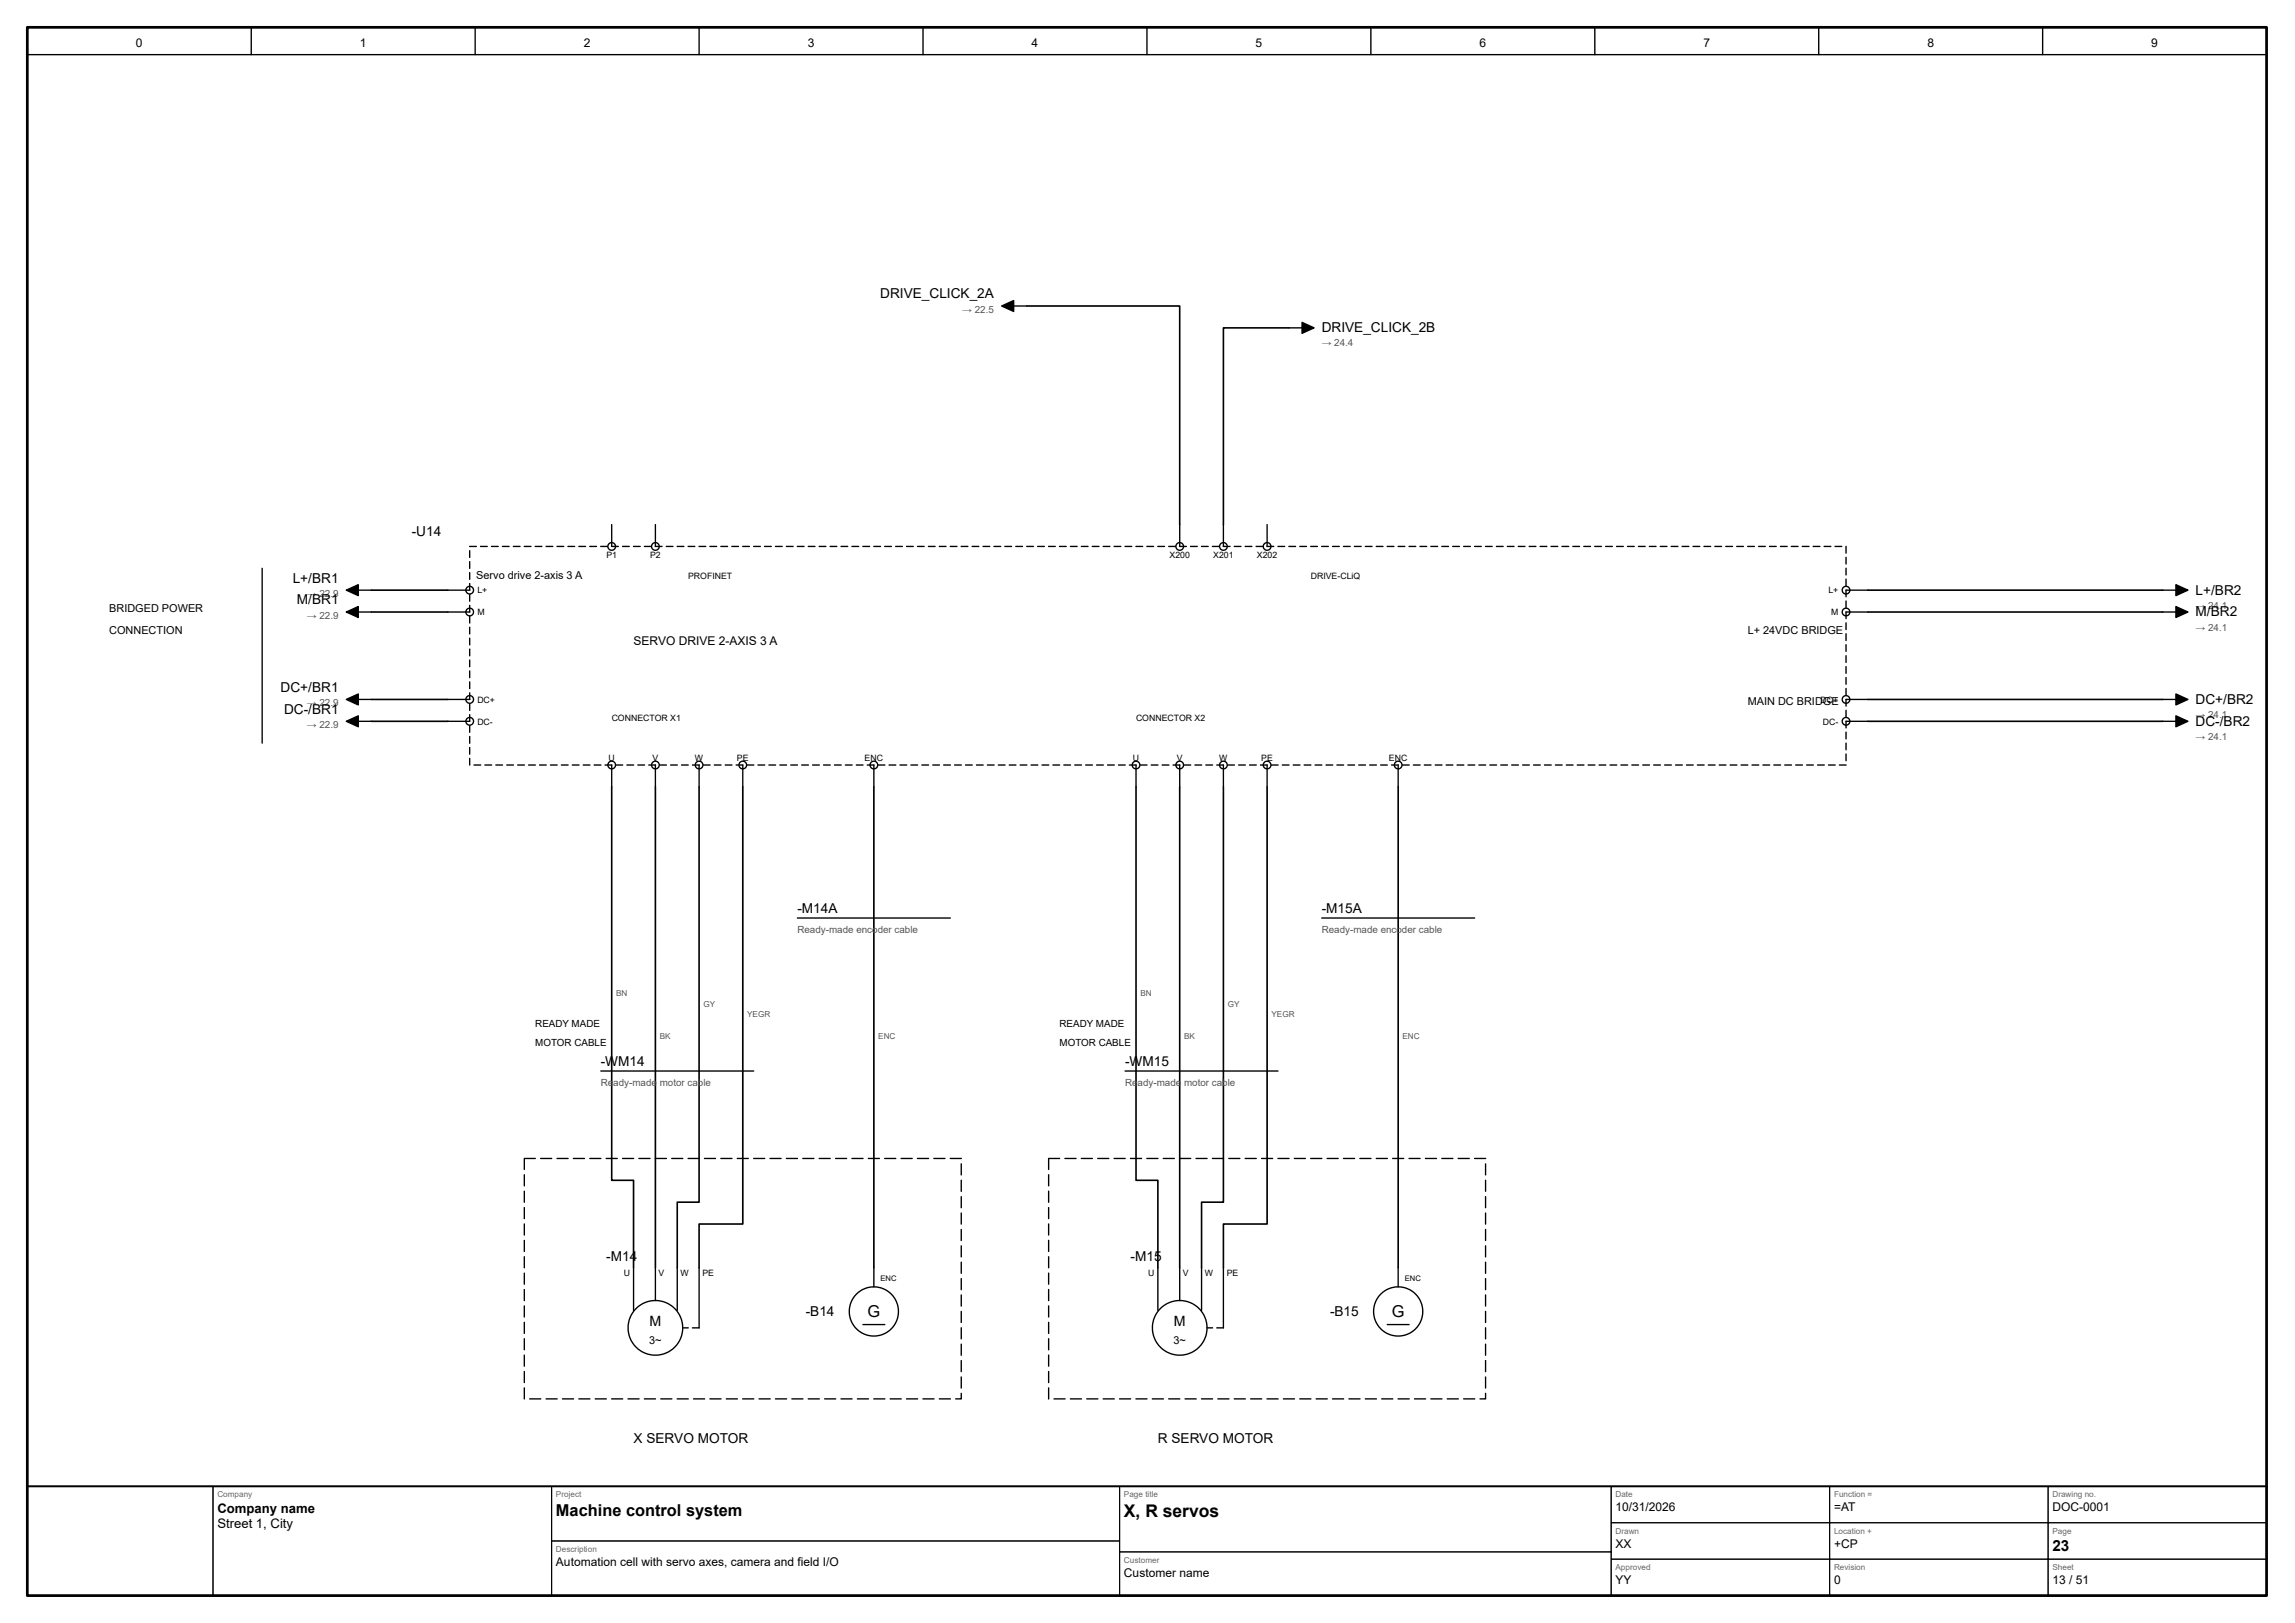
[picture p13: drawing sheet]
<svg xmlns="http://www.w3.org/2000/svg" width="420mm" height="297mm" viewBox="0 0 420 297" stroke-linecap="round" stroke-linejoin="round" font-family="sans-serif">
<defs><g id="words">
<text font-size="3.2" x="205.8" y="277.6">X, R servos</text>
<g font-size="3">
<text x="158.8" y="241">G</text>
<text x="254.8" y="241">G</text>
<text x="101.8" y="277.4">Machine control system</text>
</g>
<text font-size="2.8" x="375.8" y="283.9">23</text>
<g font-size="2.6">
<text x="118.9" y="242.6">M</text>
<text x="214.9" y="242.6">M</text>
</g>
<g font-size="2.5">
<text x="161.2" y="54.6">DRIVE_CLICK_2A</text>
<text x="242" y="60.8">DRIVE_CLICK_2B</text>
<text x="75.4" y="98">-U14</text>
<text x="53.6" y="106.6">L+/BR1</text>
<text x="54.4" y="110.6">M/BR1</text>
<text x="402" y="108.8">L+/BR2</text>
<text x="402" y="112.8">M/BR2</text>
<text x="51.4" y="126.6">DC+/BR1</text>
<text x="52" y="130.6">DC-/BR1</text>
<text x="402" y="128.8">DC+/BR2</text>
<text x="402" y="132.8">DC-/BR2</text>
<text x="146" y="167">-M14A</text>
<text x="242" y="167">-M15A</text>
<text x="110" y="195">-WM14</text>
<text x="206" y="195">-WM15</text>
<text x="111" y="230.8">-M14</text>
<text x="207" y="230.8">-M15</text>
<text x="147.5" y="240.8">-B14</text>
<text x="243.5" y="240.8">-B15</text>
<text x="116" y="264">X SERVO MOTOR</text>
<text x="212" y="264">R SERVO MOTOR</text>
</g>
<g font-size="2.4">
<text x="39.8" y="276.8">Company name</text>
<text x="39.8" y="279.6">Street 1, City</text>
</g>
<g font-size="2.2">
<text x="24.9" y="8.6">0</text>
<text x="65.9" y="8.6">1</text>
<text x="106.9" y="8.6">2</text>
<text x="147.9" y="8.6">3</text>
<text x="188.9" y="8.6">4</text>
<text x="229.9" y="8.6">5</text>
<text x="270.9" y="8.6">6</text>
<text x="311.9" y="8.6">7</text>
<text x="352.9" y="8.6">8</text>
<text x="393.9" y="8.6">9</text>
<text x="116" y="118">SERVO DRIVE 2-AXIS 3 A</text>
<text x="295.8" y="276.6">10/31/2026</text>
<text x="335.8" y="276.6">=AT</text>
<text x="375.8" y="276.6">DOC-0001</text>
<text x="101.8" y="286.6">Automation cell with servo axes, camera and field I/O</text>
<text x="295.8" y="283.3">XX</text>
<text x="335.8" y="283.3">+CP</text>
<text x="205.8" y="288.6">Customer name</text>
<text x="295.8" y="289.9">YY</text>
<text x="335.8" y="289.9">0</text>
<text x="375.8" y="289.9">13 / 51</text>
</g>
<g font-size="2">
<text x="87.2" y="106">Servo drive 2-axis 3 A</text>
<text x="20" y="112">BRIDGED POWER</text>
<text x="20" y="116">CONNECTION</text>
<text x="320" y="116">L+ 24VDC BRIDGE</text>
<text x="320" y="129">MAIN DC BRIDGE</text>
<text x="118.9" y="246">3~</text>
<text x="214.9" y="246">3~</text>
</g>
<g font-size="1.8" fill="#555">
<text x="176.2" y="57.2">→ 22.5</text>
<text x="242" y="63.4">→ 24.4</text>
<text x="56.2" y="109.2">→ 22.9</text>
<text x="56.2" y="113.2">→ 22.9</text>
<text x="402" y="111.4">→ 24.1</text>
<text x="402" y="115.4">→ 24.1</text>
<text x="56.2" y="129.2">→ 22.9</text>
<text x="402" y="131.4">→ 24.1</text>
<text x="56.2" y="133.2">→ 22.9</text>
<text x="402" y="135.4">→ 24.1</text>
<text x="146" y="170.8">Ready-made encoder cable</text>
<text x="242" y="170.8">Ready-made encoder cable</text>
<text x="110" y="198.8">Re</text>
<text x="112.3" y="198.8">ady-made</text>
<text x="120.8" y="198.8">motor cable</text>
<text x="206" y="198.8">Re</text>
<text x="208.3" y="198.8">ady-made</text>
<text x="216.8" y="198.8">motor cable</text>
</g>
<g font-size="1.8">
<text x="98" y="188">READY MADE</text>
<text x="98" y="191.5">MOTOR CABLE</text>
<text x="194" y="188">READY MADE</text>
<text x="194" y="191.5">MOTOR CABLE</text>
</g>
<g font-size="1.6">
<text x="111" y="102.2">P1</text>
<text x="119" y="102.2">P2</text>
<text x="126" y="106">PROFINET</text>
<text x="214.1" y="102.2">X200</text>
<text x="222.1" y="102.2">X201</text>
<text x="230.1" y="102.2">X202</text>
<text x="240" y="106">DRIVE-CLiQ</text>
<text x="87.4" y="108.6">L+</text>
<text x="87.4" y="112.6">M</text>
<text x="334.8" y="108.6">L+</text>
<text x="335.3" y="112.6">M</text>
<text x="87.4" y="128.6">DC+</text>
<text x="112" y="132">CONNECTOR X1</text>
<text x="208" y="132">CONNECTOR X2</text>
<text x="333.4" y="128.6">DC+</text>
<text x="87.4" y="132.6">DC-</text>
<text x="333.8" y="132.6">DC-</text>
<text x="111.4" y="139.2">U</text>
<text x="119.5" y="139.2">V</text>
<text x="127.2" y="139.2">W</text>
<text x="134.9" y="139.2">PE</text>
<text x="158.3" y="139.2">ENC</text>
<text x="207.4" y="139.2">U</text>
<text x="215.5" y="139.2">V</text>
<text x="223.2" y="139.2">W</text>
<text x="230.9" y="139.2">PE</text>
<text x="254.3" y="139.2">ENC</text>
<text x="114.2" y="233.6">U</text>
<text x="120.6" y="233.6">V</text>
<text x="124.6" y="233.6">W</text>
<text x="128.6" y="233.6">PE</text>
<text x="210.2" y="233.6">U</text>
<text x="216.6" y="233.6">V</text>
<text x="220.6" y="233.6">W</text>
<text x="224.6" y="233.6">PE</text>
</g>
<g font-size="1.5" fill="#555">
<text x="112.8" y="182.2">BN</text>
<text x="128.8" y="184.2">GY</text>
<text x="208.8" y="182.2">BN</text>
<text x="224.8" y="184.2">GY</text>
<text x="120.8" y="190.2">BK</text>
<text x="136.8" y="186.2">YEGR</text>
<text x="160.8" y="190.2">ENC</text>
<text x="216.8" y="190.2">BK</text>
<text x="232.8" y="186.2">YEGR</text>
<text x="256.8" y="190.2">ENC</text>
</g>
<g font-size="1.5" fill="#666">
<text x="39.8" y="274">Company</text>
<text x="101.8" y="274">Project</text>
<text x="205.8" y="274">Page title</text>
<text x="295.8" y="274">Date</text>
<text x="335.8" y="274">Function =</text>
<text x="375.8" y="274">Drawing no.</text>
<text x="295.8" y="280.7">Drawn</text>
<text x="335.8" y="280.7">Location +</text>
<text x="375.8" y="280.7">Page</text>
<text x="101.8" y="284">Description</text>
<text x="205.8" y="286">Customer</text>
<text x="295.8" y="287.3">Approved</text>
<text x="335.8" y="287.3">Revision</text>
<text x="375.8" y="287.3">Sheet</text>
</g>
<g font-size="1.4">
<text x="161.2" y="234.4">ENC</text>
<text x="257.2" y="234.4">ENC</text>
</g>
</g></defs>
<path d="M5 5h410v287h-410z" fill="none" stroke="#000" stroke-width=".5"/>
<g fill="none" stroke="#000" stroke-width=".25">
<path d="M5 10h410M46 5v5M87 5v5M128 5v5M169 5v5M210 5v5M251 5v5M292 5v5M333 5v5M374 5v5M183.4 56l2.2-1v2zM185.4 56h2.6"/>
<path d="M238.4 59l2.2 1-2.2 1zM236 60h2.6M112 96v4M120 96v4M216 96v4M224 96v4M232 96v4M48 104v32M63.4 108l2.2-1v2zM63.4 112l2.2-1v2zM65.4 108h2.6M65.4 112h2.6"/>
<path d="M82 108h4M82 112h4M338 108h4M338 112h4M396 108h2.6M396 112h2.6M398.4 107l2.2 1-2.2 1zM398.4 111l2.2 1-2.2 1zM63.4 128l2.2-1v2zM63.4 132l2.2-1v2zM65.4 128h2.6M65.4 132h2.6"/>
<path d="M82 128h4M82 132h4M112 140v4M120 140v4M128 140v4M136 140v4M160 140v4M208 140v4M216 140v4M224 140v4M232 140v4M256 140v4"/>
<path d="M338 128h4M338 132h4M396 128h2.6M396 132h2.6M398.4 127l2.2 1-2.2 1zM398.4 131l2.2 1-2.2 1zM146 168h28M242 168h28M110 196h28M206 196h28M116 232v7.8M120 232v6"/>
<path d="M124 232v7.8M128 232v11M160 232v3.5M212 232v7.8M216 232v6M220 232v7.8M224 232v11M256 232v3.5M158 242.4h4M254 242.4h4"/>
<circle cx="112" cy="100" r=".7"/>
<circle cx="120" cy="100" r=".7"/>
<circle cx="216" cy="100" r=".7"/>
<circle cx="224" cy="100" r=".7"/>
<circle cx="232" cy="100" r=".7"/>
<circle cx="86" cy="108" r=".7"/>
<circle cx="86" cy="112" r=".7"/>
<circle cx="338" cy="108" r=".7"/>
<circle cx="338" cy="112" r=".7"/>
<circle cx="86" cy="132" r=".7"/>
<circle cx="86" cy="128" r=".7"/>
<circle cx="112" cy="140" r=".7"/>
<circle cx="120" cy="140" r=".7"/>
<circle cx="128" cy="140" r=".7"/>
<circle cx="136" cy="140" r=".7"/>
<circle cx="160" cy="140" r=".7"/>
<circle cx="208" cy="140" r=".7"/>
<circle cx="216" cy="140" r=".7"/>
<circle cx="224" cy="140" r=".7"/>
<circle cx="232" cy="140" r=".7"/>
<circle cx="256" cy="140" r=".7"/>
<circle cx="338" cy="132" r=".7"/>
<circle cx="338" cy="128" r=".7"/>
<circle cx="160" cy="240" r="4.5"/>
<circle cx="256" cy="240" r="4.5"/>
<circle cx="120" cy="243" r="5"/>
<circle cx="216" cy="243" r="5"/>
</g>
<path d="M5 272h410" fill="none" stroke="#000" stroke-width=".35"/>
<g fill="none" stroke="#000" stroke-width=".18">
<path d="M5 272h34v20h-34zM39 272h62v20h-62zM101 272h104v10h-104zM205 272h90v12h-90zM295 272h40v6.7h-40zM295 278.7h40v6.6h-40zM335 272h40v6.7h-40zM335 278.7h40v6.6h-40zM375 272h40v6.7h-40zM375 278.7h40v6.6h-40zM101 282h104v10h-104zM205 284h90v8h-90z"/>
<path d="M295 285.3h40v6.7h-40zM335 285.3h40v6.7h-40zM375 285.3h40v6.7h-40z"/>
</g>
<g fill="#000">
<path d="M183.4 56l2.2-1v2zM238.4 59l2.2 1-2.2 1zM63.4 108l2.2-1v2zM63.4 112l2.2-1v2zM398.4 107l2.2 1-2.2 1zM398.4 111l2.2 1-2.2 1zM63.4 128l2.2-1v2zM63.4 132l2.2-1v2zM398.4 127l2.2 1-2.2 1zM398.4 131l2.2 1-2.2 1z"/>
<path d="M87.9 99.9h1.3l.1 .1-.1 .1h-1.2zM89.9 99.9h1.3l.1 .1-.1 .1h-1.2zM91.9 99.9h1.3l.1 .1-.1 .1h-1.2zM93.9 99.9h1.3l.1 .1-.1 .1h-1.2zM95.9 99.9h1.3l.1 .1-.1 .1h-1.2zM97.9 99.9h1.3l.1 .1-.1 .1h-1.2zM99.9 99.9h1.3l.1 .1-.1 .1h-1.2zM101.9 99.9h1.3l.1 .1-.1 .1h-1.2zM103.9 99.9h1.3l.1 .1-.1 .1h-1.2zM105.9 99.9h1.3l.1 .1-.1 .1h-1.2zM107.9 99.9h1.3l.1 .1-.1 .1h-1.2zM109.9 99.9h1.3l.1 .1-.1 .1h-1.2zM111.9 99.9h1.3l.1 .1-.1 .1h-1.2zM113.9 99.9h1.3l.1 .1-.1 .1h-1.2zM115.9 99.9h1.3l.1 .1-.1 .1h-1.2zM117.9 99.9h1.3l.1 .1-.1 .1h-1.2zM119.9 99.9h1.3l.1 .1-.1 .1h-1.2zM121.9 99.9h1.3l.1 .1-.1 .1h-1.2zM123.9 99.9h1.3l.1 .1-.1 .1h-1.2zM125.9 99.9h1.3l.1 .1-.1 .1h-1.2zM127.9 99.9h1.3l.1 .1-.1 .1h-1.2zM129.9 99.9h1.3l.1 .1-.1 .1h-1.2zM131.9 99.9h1.3l.1 .1-.1 .1h-1.2zM133.9 99.9h1.3l.1 .1-.1 .1h-1.2zM135.9 99.9h1.3l.1 .1-.1 .1h-1.2zM137.9 99.9h1.3l.1 .1-.1 .1h-1.2zM139.9 99.9h1.3l.1 .1-.1 .1h-1.2zM141.9 99.9h1.3l.1 .1-.1 .1h-1.2zM143.9 99.9h1.3l.1 .1-.1 .1h-1.2zM145.9 99.9h1.3l.1 .1-.1 .1h-1.2zM147.9 99.9h1.3l.1 .1-.1 .1h-1.2zM149.9 99.9h1.3l.1 .1-.1 .1h-1.2zM151.9 99.9h1.3l.1 .1-.1 .1h-1.2zM153.9 99.9h1.3l.1 .1-.1 .1h-1.2zM155.9 99.9h1.3l.1 .1-.1 .1h-1.2zM157.9 99.9h1.3l.1 .1-.1 .1h-1.2zM159.9 99.9h1.3l.1 .1-.1 .1h-1.2zM161.9 99.9h1.3l.1 .1-.1 .1h-1.2zM163.9 99.9h1.3l.1 .1-.1 .1h-1.2zM165.9 99.9h1.3l.1 .1-.1 .1h-1.2zM167.9 99.9h1.3l.1 .1-.1 .1h-1.2zM169.9 99.9h1.3l.1 .1-.1 .1h-1.2zM171.9 99.9h1.3l.1 .1-.1 .1h-1.2zM173.9 99.9h1.3l.1 .1-.1 .1h-1.2zM175.9 99.9h1.3l.1 .1-.1 .1h-1.2zM177.9 99.9h1.3l.1 .1-.1 .1h-1.2zM179.9 99.9h1.3l.1 .1-.1 .1h-1.2zM181.9 99.9h1.3l.1 .1-.1 .1h-1.2zM183.9 99.9h1.3l.1 .1-.1 .1h-1.2zM185.9 99.9h1.3l.1 .1-.1 .1h-1.2zM187.9 99.9h1.3l.1 .1-.1 .1h-1.2zM189.9 99.9h1.3l.1 .1-.1 .1h-1.2zM191.9 99.9h1.3l.1 .1-.1 .1h-1.2zM193.9 99.9h1.3l.1 .1-.1 .1h-1.2zM195.9 99.9h1.3l.1 .1-.1 .1h-1.2zM197.9 99.9h1.3l.1 .1-.1 .1h-1.2zM199.9 99.9h1.3l.1 .1-.1 .1h-1.2zM201.9 99.9h1.3l.1 .1-.1 .1h-1.2zM203.9 99.9h1.3l.1 .1-.1 .1h-1.2zM205.9 99.9h1.3l.1 .1-.1 .1h-1.2zM207.9 99.9h1.3l.1 .1-.1 .1h-1.2zM209.9 99.9h1.3l.1 .1-.1 .1h-1.2zM211.9 99.9h1.3l.1 .1-.1 .1h-1.2zM213.9 99.9h1.3l.1 .1-.1 .1h-1.2zM215.9 99.9h1.3l.1 .1-.1 .1h-1.2zM217.9 99.9h1.3l.1 .1-.1 .1h-1.2zM219.9 99.9h1.3l.1 .1-.1 .1h-1.2zM221.9 99.9h1.3l.1 .1-.1 .1h-1.2zM223.9 99.9h1.3l.1 .1-.1 .1h-1.2zM225.9 99.9h1.3l.1 .1-.1 .1h-1.2zM227.9 99.9h1.3l.1 .1-.1 .1h-1.2zM229.9 99.9h1.3l.1 .1-.1 .1h-1.2zM231.9 99.9h1.3l.1 .1-.1 .1h-1.2zM233.9 99.9h1.3l.1 .1-.1 .1h-1.2zM235.9 99.9h1.3l.1 .1-.1 .1h-1.2zM237.9 99.9h1.3l.1 .1-.1 .1h-1.2zM239.9 99.9h1.3l.1 .1-.1 .1h-1.2zM241.9 99.9h1.3l.1 .1-.1 .1h-1.2zM243.9 99.9h1.3l.1 .1-.1 .1h-1.2zM245.9 99.9h1.3l.1 .1-.1 .1h-1.2zM247.9 99.9h1.3l.1 .1-.1 .1h-1.2zM249.9 99.9h1.3l.1 .1-.1 .1h-1.2zM251.9 99.9h1.3l.1 .1-.1 .1h-1.2zM253.9 99.9h1.3l.1 .1-.1 .1h-1.2zM255.9 99.9h1.3l.1 .1-.1 .1h-1.2zM257.9 99.9h1.3l.1 .1-.1 .1h-1.2zM259.9 99.9h1.3l.1 .1-.1 .1h-1.2zM261.9 99.9h1.3l.1 .1-.1 .1h-1.2zM263.9 99.9h1.3l.1 .1-.1 .1h-1.2zM265.9 99.9h1.3l.1 .1-.1 .1h-1.2zM267.9 99.9h1.3l.1 .1-.1 .1h-1.2zM269.9 99.9h1.3l.1 .1-.1 .1h-1.2zM271.9 99.9h1.3l.1 .1-.1 .1h-1.2zM273.9 99.9h1.3l.1 .1-.1 .1h-1.2zM275.9 99.9h1.3l.1 .1-.1 .1h-1.2zM277.9 99.9h1.3l.1 .1-.1 .1h-1.2zM279.9 99.9h1.3l.1 .1-.1 .1h-1.2zM281.9 99.9h1.3l.1 .1-.1 .1h-1.2zM283.9 99.9h1.3l.1 .1-.1 .1h-1.2zM285.9 99.9h1.3l.1 .1-.1 .1h-1.2zM287.9 99.9h1.3l.1 .1-.1 .1h-1.2zM289.9 99.9h1.3l.1 .1-.1 .1h-1.2zM291.9 99.9h1.3l.1 .1-.1 .1h-1.2zM293.9 99.9h1.3l.1 .1-.1 .1h-1.2zM295.9 99.9h1.3l.1 .1-.1 .1h-1.2zM297.9 99.9h1.3l.1 .1-.1 .1h-1.2zM299.9 99.9h1.3l.1 .1-.1 .1h-1.2zM301.9 99.9h1.3l.1 .1-.1 .1h-1.2zM303.9 99.9h1.3l.1 .1-.1 .1h-1.2zM305.9 99.9h1.3l.1 .1-.1 .1h-1.2zM307.9 99.9h1.3l.1 .1-.1 .1h-1.2zM309.9 99.9h1.3l.1 .1-.1 .1h-1.2zM311.9 99.9h1.3l.1 .1-.1 .1h-1.2zM313.9 99.9h1.3l.1 .1-.1 .1h-1.2zM315.9 99.9h1.3l.1 .1-.1 .1h-1.2zM317.9 99.9h1.3l.1 .1-.1 .1h-1.2zM319.9 99.9h1.3l.1 .1-.1 .1h-1.2zM321.9 99.9h1.3l.1 .1-.1 .1h-1.2zM323.9 99.9h1.3l.1 .1-.1 .1h-1.2zM325.9 99.9h1.3l.1 .1-.1 .1h-1.2zM327.9 99.9h1.3l.1 .1-.1 .1h-1.2zM329.9 99.9h1.3l.1 .1-.1 .1h-1.2zM331.9 99.9h1.3l.1 .1-.1 .1h-1.2zM333.9 99.9h1.3l.1 .1-.1 .1h-1.2zM335.9 99.9h1.3l.1 .1-.1 .1h-1.2zM337.9 99.9l.2 .1v1.2l-.1 .1-.1-.1zM337.9 101.9l.2 .1v1.2l-.1 .1-.1-.1zM337.9 103.9l.2 .1v1.2l-.1 .1-.1-.1zM337.9 105.9l.2 .1v1.2l-.1 .1-.1-.1zM337.9 107.9l.2 .1v1.2l-.1 .1-.1-.1zM337.9 109.9l.2 .1v1.2l-.1 .1-.1-.1zM337.9 111.9l.2 .1v1.2l-.1 .1-.1-.1zM337.9 113.9l.2 .1v1.2l-.1 .1-.1-.1zM337.9 115.9l.2 .1v1.2l-.1 .1-.1-.1zM337.9 117.9l.2 .1v1.2l-.1 .1-.1-.1zM337.9 119.9l.2 .1v1.2l-.1 .1-.1-.1zM337.9 121.9l.2 .1v1.2l-.1 .1-.1-.1zM337.9 123.9l.2 .1v1.2l-.1 .1-.1-.1zM337.9 125.9l.2 .1v1.2l-.1 .1-.1-.1zM337.9 127.9l.2 .1v1.2l-.1 .1-.1-.1zM337.9 129.9l.2 .1v1.2l-.1 .1-.1-.1zM337.9 131.9l.2 .1v1.2l-.1 .1-.1-.1zM337.9 133.9l.2 .1v1.2l-.1 .1-.1-.1zM337.9 135.9l.2 .1v1.2l-.1 .1-.1-.1zM337.9 137.9l.2 .1v1.2l-.1 .1-.1-.1zM336.7 139.9h1.3l.1 .1-.1 .1h-1.2zM334.7 139.9h1.3l.1 .1-.1 .1h-1.2zM332.7 139.9h1.3l.1 .1-.1 .1h-1.2zM330.7 139.9h1.3l.1 .1-.1 .1h-1.2zM328.7 139.9h1.3l.1 .1-.1 .1h-1.2zM326.7 139.9h1.3l.1 .1-.1 .1h-1.2zM324.7 139.9h1.3l.1 .1-.1 .1h-1.2zM322.7 139.9h1.3l.1 .1-.1 .1h-1.2zM320.7 139.9h1.3l.1 .1-.1 .1h-1.2zM318.7 139.9h1.3l.1 .1-.1 .1h-1.2zM316.7 139.9h1.3l.1 .1-.1 .1h-1.2zM314.7 139.9h1.3l.1 .1-.1 .1h-1.2zM312.7 139.9h1.3l.1 .1-.1 .1h-1.2zM310.7 139.9h1.3l.1 .1-.1 .1h-1.2zM308.7 139.9h1.3l.1 .1-.1 .1h-1.2zM306.7 139.9h1.3l.1 .1-.1 .1h-1.2zM304.7 139.9h1.3l.1 .1-.1 .1h-1.2zM302.7 139.9h1.3l.1 .1-.1 .1h-1.2zM300.7 139.9h1.3l.1 .1-.1 .1h-1.2zM298.7 139.9h1.3l.1 .1-.1 .1h-1.2zM296.7 139.9h1.3l.1 .1-.1 .1h-1.2zM294.7 139.9h1.3l.1 .1-.1 .1h-1.2zM292.7 139.9h1.3l.1 .1-.1 .1h-1.2zM290.7 139.9h1.3l.1 .1-.1 .1h-1.2zM288.7 139.9h1.3l.1 .1-.1 .1h-1.2zM286.7 139.9h1.3l.1 .1-.1 .1h-1.2zM284.7 139.9h1.3l.1 .1-.1 .1h-1.2zM282.7 139.9h1.3l.1 .1-.1 .1h-1.2zM280.7 139.9h1.3l.1 .1-.1 .1h-1.2zM278.7 139.9h1.3l.1 .1-.1 .1h-1.2zM276.7 139.9h1.3l.1 .1-.1 .1h-1.2zM274.7 139.9h1.3l.1 .1-.1 .1h-1.2zM272.7 139.9h1.3l.1 .1-.1 .1h-1.2zM270.7 139.9h1.3l.1 .1-.1 .1h-1.2zM268.7 139.9h1.3l.1 .1-.1 .1h-1.2zM266.7 139.9h1.3l.1 .1-.1 .1h-1.2zM264.7 139.9h1.3l.1 .1-.1 .1h-1.2zM262.7 139.9h1.3l.1 .1-.1 .1h-1.2zM260.7 139.9h1.3l.1 .1-.1 .1h-1.2zM258.7 139.9h1.3l.1 .1-.1 .1h-1.2zM256.7 139.9h1.3l.1 .1-.1 .1h-1.2zM254.7 139.9h1.3l.1 .1-.1 .1h-1.2zM252.7 139.9h1.3l.1 .1-.1 .1h-1.2zM250.7 139.9h1.3l.1 .1-.1 .1h-1.2zM248.7 139.9h1.3l.1 .1-.1 .1h-1.2zM246.7 139.9h1.3l.1 .1-.1 .1h-1.2zM244.7 139.9h1.3l.1 .1-.1 .1h-1.2zM242.7 139.9h1.3l.1 .1-.1 .1h-1.2zM240.7 139.9h1.3l.1 .1-.1 .1h-1.2zM238.7 139.9h1.3l.1 .1-.1 .1h-1.2zM236.7 139.9h1.3l.1 .1-.1 .1h-1.2zM234.7 139.9h1.3l.1 .1-.1 .1h-1.2zM232.7 139.9h1.3l.1 .1-.1 .1h-1.2zM230.7 139.9h1.3l.1 .1-.1 .1h-1.2zM228.7 139.9h1.3l.1 .1-.1 .1h-1.2zM226.7 139.9h1.3l.1 .1-.1 .1h-1.2zM224.7 139.9h1.3l.1 .1-.1 .1h-1.2zM222.7 139.9h1.3l.1 .1-.1 .1h-1.2zM220.7 139.9h1.3l.1 .1-.1 .1h-1.2zM218.7 139.9h1.3l.1 .1-.1 .1h-1.2zM216.7 139.9h1.3l.1 .1-.1 .1h-1.2zM214.7 139.9h1.3l.1 .1-.1 .1h-1.2zM212.7 139.9h1.3l.1 .1-.1 .1h-1.2zM210.7 139.9h1.3l.1 .1-.1 .1h-1.2zM208.7 139.9h1.3l.1 .1-.1 .1h-1.2zM206.7 139.9h1.3l.1 .1-.1 .1h-1.2zM204.7 139.9h1.3l.1 .1-.1 .1h-1.2zM202.7 139.9h1.3l.1 .1-.1 .1h-1.2zM200.7 139.9h1.3l.1 .1-.1 .1h-1.2zM198.7 139.9h1.3l.1 .1-.1 .1h-1.2zM196.7 139.9h1.3l.1 .1-.1 .1h-1.2zM194.7 139.9h1.3l.1 .1-.1 .1h-1.2zM192.7 139.9h1.3l.1 .1-.1 .1h-1.2zM190.7 139.9h1.3l.1 .1-.1 .1h-1.2zM188.7 139.9h1.3l.1 .1-.1 .1h-1.2zM186.7 139.9h1.3l.1 .1-.1 .1h-1.2zM184.7 139.9h1.3l.1 .1-.1 .1h-1.2zM182.7 139.9h1.3l.1 .1-.1 .1h-1.2zM180.7 139.9h1.3l.1 .1-.1 .1h-1.2zM178.7 139.9h1.3l.1 .1-.1 .1h-1.2zM176.7 139.9h1.3l.1 .1-.1 .1h-1.2zM174.7 139.9h1.3l.1 .1-.1 .1h-1.2zM172.7 139.9h1.3l.1 .1-.1 .1h-1.2zM170.7 139.9h1.3l.1 .1-.1 .1h-1.2zM168.7 139.9h1.3l.1 .1-.1 .1h-1.2zM166.7 139.9h1.3l.1 .1-.1 .1h-1.2zM164.7 139.9h1.3l.1 .1-.1 .1h-1.2zM162.7 139.9h1.3l.1 .1-.1 .1h-1.2zM160.7 139.9h1.3l.1 .1-.1 .1h-1.2zM158.7 139.9h1.3l.1 .1-.1 .1h-1.2zM156.7 139.9h1.3l.1 .1-.1 .1h-1.2zM154.7 139.9h1.3l.1 .1-.1 .1h-1.2zM152.7 139.9h1.3l.1 .1-.1 .1h-1.2zM150.7 139.9h1.3l.1 .1-.1 .1h-1.2zM148.7 139.9h1.3l.1 .1-.1 .1h-1.2zM146.7 139.9h1.3l.1 .1-.1 .1h-1.2zM144.7 139.9h1.3l.1 .1-.1 .1h-1.2zM142.7 139.9h1.3l.1 .1-.1 .1h-1.2zM140.7 139.9h1.3l.1 .1-.1 .1h-1.2zM138.7 139.9h1.3l.1 .1-.1 .1h-1.2zM136.7 139.9h1.3l.1 .1-.1 .1h-1.2zM134.7 139.9h1.3l.1 .1-.1 .1h-1.2zM132.7 139.9h1.3l.1 .1-.1 .1h-1.2zM130.7 139.9h1.3l.1 .1-.1 .1h-1.2zM128.7 139.9h1.3l.1 .1-.1 .1h-1.2zM126.7 139.9h1.3l.1 .1-.1 .1h-1.2zM124.7 139.9h1.3l.1 .1-.1 .1h-1.2zM122.7 139.9h1.3l.1 .1-.1 .1h-1.2zM120.7 139.9h1.3l.1 .1-.1 .1h-1.2zM118.7 139.9h1.3l.1 .1-.1 .1h-1.2zM116.7 139.9h1.3l.1 .1-.1 .1h-1.2zM114.7 139.9h1.3l.1 .1-.1 .1h-1.2zM112.7 139.9h1.3l.1 .1-.1 .1h-1.2zM110.7 139.9h1.3l.1 .1-.1 .1h-1.2zM108.7 139.9h1.3l.1 .1-.1 .1h-1.2zM106.7 139.9h1.3l.1 .1-.1 .1h-1.2zM104.7 139.9h1.3l.1 .1-.1 .1h-1.2zM102.7 139.9h1.3l.1 .1-.1 .1h-1.2zM100.7 139.9h1.3l.1 .1-.1 .1h-1.2zM98.7 139.9h1.3l.1 .1-.1 .1h-1.2zM96.7 139.9h1.3l.1 .1-.1 .1h-1.2zM94.7 139.9h1.3l.1 .1-.1 .1h-1.2zM92.7 139.9h1.3l.1 .1-.1 .1h-1.2zM90.7 139.9h1.3l.1 .1-.1 .1h-1.2zM88.7 139.9h1.3l.1 .1-.1 .1h-1.2zM86.7 139.9h1.3l.1 .1-.1 .1h-1.2zM85.9 138.7l.2 .1v1.2l-.1 .1-.1-.1zM85.9 136.7l.2 .1v1.2l-.1 .1-.1-.1zM85.9 134.7l.2 .1v1.2l-.1 .1-.1-.1zM85.9 132.7l.2 .1v1.2l-.1 .1-.1-.1zM85.9 130.7l.2 .1v1.2l-.1 .1-.1-.1zM85.9 128.7l.2 .1v1.2l-.1 .1-.1-.1zM85.9 126.7l.2 .1v1.2l-.1 .1-.1-.1zM85.9 124.7l.2 .1v1.2l-.1 .1-.1-.1zM85.9 122.7l.2 .1v1.2l-.1 .1-.1-.1zM85.9 120.7l.2 .1v1.2l-.1 .1-.1-.1zM85.9 118.7l.2 .1v1.2l-.1 .1-.1-.1zM85.9 116.7l.2 .1v1.2l-.1 .1-.1-.1zM85.9 114.7l.2 .1v1.2l-.1 .1-.1-.1zM85.9 112.7l.2 .1v1.2l-.1 .1-.1-.1zM85.9 110.7l.2 .1v1.2l-.1 .1-.1-.1zM85.9 108.7l.2 .1v1.2l-.1 .1-.1-.1zM85.9 106.7l.2 .1v1.2l-.1 .1-.1-.1zM85.9 104.7l.2 .1v1.2l-.1 .1-.1-.1zM85.9 102.7l.2 .1v1.2l-.1 .1-.1-.1zM85.9 100.7l.2 .1v1.2l-.1 .1-.1-.1zM85.9 99.9h1.3l.1 .1-.1 .1h-1.2z"/>
<path d="M98.9 211.9h2.1l.1 .1-.1 .1h-2zM101.9 211.9h2.1l.1 .1-.1 .1h-2zM104.9 211.9h2.1l.1 .1-.1 .1h-2zM107.9 211.9h2.1l.1 .1-.1 .1h-2zM110.9 211.9h2.1l.1 .1-.1 .1h-2zM113.9 211.9h2.1l.1 .1-.1 .1h-2zM116.9 211.9h2.1l.1 .1-.1 .1h-2zM119.9 211.9h2.1l.1 .1-.1 .1h-2zM122.9 211.9h2.1l.1 .1-.1 .1h-2zM125.9 211.9h2.1l.1 .1-.1 .1h-2zM128.9 211.9h2.1l.1 .1-.1 .1h-2zM131.9 211.9h2.1l.1 .1-.1 .1h-2zM134.9 211.9h2.1l.1 .1-.1 .1h-2zM137.9 211.9h2.1l.1 .1-.1 .1h-2zM140.9 211.9h2.1l.1 .1-.1 .1h-2zM143.9 211.9h2.1l.1 .1-.1 .1h-2zM146.9 211.9h2.1l.1 .1-.1 .1h-2zM149.9 211.9h2.1l.1 .1-.1 .1h-2zM152.9 211.9h2.1l.1 .1-.1 .1h-2zM155.9 211.9h2.1l.1 .1-.1 .1h-2zM158.9 211.9h2.1l.1 .1-.1 .1h-2zM161.9 211.9h2.1l.1 .1-.1 .1h-2zM164.9 211.9h2.1l.1 .1-.1 .1h-2zM167.9 211.9h2.1l.1 .1-.1 .1h-2zM170.9 211.9h2.1l.1 .1-.1 .1h-2zM173.9 211.9h2.1l.1 .1-.1 .1h-2zM175.9 212.9l.2 .1v2l-.1 .1-.1-.1zM175.9 215.9l.2 .1v2l-.1 .1-.1-.1zM175.9 218.9l.2 .1v2l-.1 .1-.1-.1zM175.9 221.9l.2 .1v2l-.1 .1-.1-.1zM175.9 224.9l.2 .1v2l-.1 .1-.1-.1zM175.9 227.9l.2 .1v2l-.1 .1-.1-.1zM175.9 230.9l.2 .1v2l-.1 .1-.1-.1zM175.9 233.9l.2 .1v2l-.1 .1-.1-.1zM175.9 236.9l.2 .1v2l-.1 .1-.1-.1zM175.9 239.9l.2 .1v2l-.1 .1-.1-.1zM175.9 242.9l.2 .1v2l-.1 .1-.1-.1zM175.9 245.9l.2 .1v2l-.1 .1-.1-.1zM175.9 248.9l.2 .1v2l-.1 .1-.1-.1zM175.9 251.9l.2 .1v2l-.1 .1-.1-.1zM175.9 254.9l.2 .1v1.1h-1.2l.1-.2h1v.1h-.1zM171.9 255.9h2.1l.1 .1-.1 .1h-2zM168.9 255.9h2.1l.1 .1-.1 .1h-2zM165.9 255.9h2.1l.1 .1-.1 .1h-2zM162.9 255.9h2.1l.1 .1-.1 .1h-2zM159.9 255.9h2.1l.1 .1-.1 .1h-2zM156.9 255.9h2.1l.1 .1-.1 .1h-2zM153.9 255.9h2.1l.1 .1-.1 .1h-2zM150.9 255.9h2.1l.1 .1-.1 .1h-2zM147.9 255.9h2.1l.1 .1-.1 .1h-2zM144.9 255.9h2.1l.1 .1-.1 .1h-2zM141.9 255.9h2.1l.1 .1-.1 .1h-2zM138.9 255.9h2.1l.1 .1-.1 .1h-2zM135.9 255.9h2.1l.1 .1-.1 .1h-2zM132.9 255.9h2.1l.1 .1-.1 .1h-2zM129.9 255.9h2.1l.1 .1-.1 .1h-2zM126.9 255.9h2.1l.1 .1-.1 .1h-2zM123.9 255.9h2.1l.1 .1-.1 .1h-2zM120.9 255.9h2.1l.1 .1-.1 .1h-2zM117.9 255.9h2.1l.1 .1-.1 .1h-2zM114.9 255.9h2.1l.1 .1-.1 .1h-2zM111.9 255.9h2.1l.1 .1-.1 .1h-2zM108.9 255.9h2.1l.1 .1-.1 .1h-2zM105.9 255.9h2.1l.1 .1-.1 .1h-2zM102.9 255.9h2.1l.1 .1-.1 .1h-2zM99.9 255.9h2.1l.1 .1-.1 .1h-2zM96.9 255.9h2.1l.1 .1-.1 .1h-2zM95.9 253.9l.2 .1v2l-.1 .1-.1-.1zM95.9 250.9l.2 .1v2l-.1 .1-.1-.1zM95.9 247.9l.2 .1v2l-.1 .1-.1-.1zM95.9 244.9l.2 .1v2l-.1 .1-.1-.1zM95.9 241.9l.2 .1v2l-.1 .1-.1-.1zM95.9 238.9l.2 .1v2l-.1 .1-.1-.1zM95.9 235.9l.2 .1v2l-.1 .1-.1-.1zM95.9 232.9l.2 .1v2l-.1 .1-.1-.1zM95.9 229.9l.2 .1v2l-.1 .1-.1-.1zM95.9 226.9l.2 .1v2l-.1 .1-.1-.1zM95.9 223.9l.2 .1v2l-.1 .1-.1-.1zM95.9 220.9l.2 .1v2l-.1 .1-.1-.1zM95.9 217.9l.2 .1v2l-.1 .1-.1-.1zM95.9 214.9l.2 .1v2l-.1 .1-.1-.1zM95.9 211.9h2.1l.1 .1-.1 .1h-2v-.1h.1v2l-.1 .1-.1-.1z"/>
<path d="M194.9 211.9h2.1l.1 .1-.1 .1h-2zM197.9 211.9h2.1l.1 .1-.1 .1h-2zM200.9 211.9h2.1l.1 .1-.1 .1h-2zM203.9 211.9h2.1l.1 .1-.1 .1h-2zM206.9 211.9h2.1l.1 .1-.1 .1h-2zM209.9 211.9h2.1l.1 .1-.1 .1h-2zM212.9 211.9h2.1l.1 .1-.1 .1h-2zM215.9 211.9h2.1l.1 .1-.1 .1h-2zM218.9 211.9h2.1l.1 .1-.1 .1h-2zM221.9 211.9h2.1l.1 .1-.1 .1h-2zM224.9 211.9h2.1l.1 .1-.1 .1h-2zM227.9 211.9h2.1l.1 .1-.1 .1h-2zM230.9 211.9h2.1l.1 .1-.1 .1h-2zM233.9 211.9h2.1l.1 .1-.1 .1h-2zM236.9 211.9h2.1l.1 .1-.1 .1h-2zM239.9 211.9h2.1l.1 .1-.1 .1h-2zM242.9 211.9h2.1l.1 .1-.1 .1h-2zM245.9 211.9h2.1l.1 .1-.1 .1h-2zM248.9 211.9h2.1l.1 .1-.1 .1h-2zM251.9 211.9h2.1l.1 .1-.1 .1h-2zM254.9 211.9h2.1l.1 .1-.1 .1h-2zM257.9 211.9h2.1l.1 .1-.1 .1h-2zM260.9 211.9h2.1l.1 .1-.1 .1h-2zM263.9 211.9h2.1l.1 .1-.1 .1h-2zM266.9 211.9h2.1l.1 .1-.1 .1h-2zM269.9 211.9h2.1l.1 .1-.1 .1h-2zM271.9 212.9l.2 .1v2l-.1 .1-.1-.1zM271.9 215.9l.2 .1v2l-.1 .1-.1-.1zM271.9 218.9l.2 .1v2l-.1 .1-.1-.1zM271.9 221.9l.2 .1v2l-.1 .1-.1-.1zM271.9 224.9l.2 .1v2l-.1 .1-.1-.1zM271.9 227.9l.2 .1v2l-.1 .1-.1-.1zM271.9 230.9l.2 .1v2l-.1 .1-.1-.1zM271.9 233.9l.2 .1v2l-.1 .1-.1-.1zM271.9 236.9l.2 .1v2l-.1 .1-.1-.1zM271.9 239.9l.2 .1v2l-.1 .1-.1-.1zM271.9 242.9l.2 .1v2l-.1 .1-.1-.1zM271.9 245.9l.2 .1v2l-.1 .1-.1-.1zM271.9 248.9l.2 .1v2l-.1 .1-.1-.1zM271.9 251.9l.2 .1v2l-.1 .1-.1-.1zM271.9 254.9l.2 .1v1.1h-1.2l.1-.2h1v.1h-.1zM267.9 255.9h2.1l.1 .1-.1 .1h-2zM264.9 255.9h2.1l.1 .1-.1 .1h-2zM261.9 255.9h2.1l.1 .1-.1 .1h-2zM258.9 255.9h2.1l.1 .1-.1 .1h-2zM255.9 255.9h2.1l.1 .1-.1 .1h-2zM252.9 255.9h2.1l.1 .1-.1 .1h-2zM249.9 255.9h2.1l.1 .1-.1 .1h-2zM246.9 255.9h2.1l.1 .1-.1 .1h-2zM243.9 255.9h2.1l.1 .1-.1 .1h-2zM240.9 255.9h2.1l.1 .1-.1 .1h-2zM237.9 255.9h2.1l.1 .1-.1 .1h-2zM234.9 255.9h2.1l.1 .1-.1 .1h-2zM231.9 255.9h2.1l.1 .1-.1 .1h-2zM228.9 255.9h2.1l.1 .1-.1 .1h-2zM225.9 255.9h2.1l.1 .1-.1 .1h-2zM222.9 255.9h2.1l.1 .1-.1 .1h-2zM219.9 255.9h2.1l.1 .1-.1 .1h-2zM216.9 255.9h2.1l.1 .1-.1 .1h-2zM213.9 255.9h2.1l.1 .1-.1 .1h-2zM210.9 255.9h2.1l.1 .1-.1 .1h-2zM207.9 255.9h2.1l.1 .1-.1 .1h-2zM204.9 255.9h2.1l.1 .1-.1 .1h-2zM201.9 255.9h2.1l.1 .1-.1 .1h-2zM198.9 255.9h2.1l.1 .1-.1 .1h-2zM195.9 255.9h2.1l.1 .1-.1 .1h-2zM192.9 255.9h2.1l.1 .1-.1 .1h-2zM191.9 253.9l.2 .1v2l-.1 .1-.1-.1zM191.9 250.9l.2 .1v2l-.1 .1-.1-.1zM191.9 247.9l.2 .1v2l-.1 .1-.1-.1zM191.9 244.9l.2 .1v2l-.1 .1-.1-.1zM191.9 241.9l.2 .1v2l-.1 .1-.1-.1zM191.9 238.9l.2 .1v2l-.1 .1-.1-.1zM191.9 235.9l.2 .1v2l-.1 .1-.1-.1zM191.9 232.9l.2 .1v2l-.1 .1-.1-.1zM191.9 229.9l.2 .1v2l-.1 .1-.1-.1zM191.9 226.9l.2 .1v2l-.1 .1-.1-.1zM191.9 223.9l.2 .1v2l-.1 .1-.1-.1zM191.9 220.9l.2 .1v2l-.1 .1-.1-.1zM191.9 217.9l.2 .1v2l-.1 .1-.1-.1zM191.9 214.9l.2 .1v2l-.1 .1-.1-.1zM191.9 211.9h2.1l.1 .1-.1 .1h-2v-.1h.1v2l-.1 .1-.1-.1z"/>
<path d="M126.7 242.9h1.3l.1 .1-.1 .1h-1.2zM124.9 242.9h1.1l.1 .1-.1 .1h-1z"/>
<path d="M222.7 242.9h1.3l.1 .1-.1 .1h-1.2zM220.9 242.9h1.1l.1 .1-.1 .1h-1z"/>
</g>
<g fill="none" stroke="#000" stroke-width=".3">
<path d="M188 56h28v40M236 60h-12v36M68 108h14M68 112h14M342 108h54M342 112h54M68 128h14M68 132h14M342 128h54M342 132h54M112 144v72h4v16M120 144v88"/>
<path d="M128 144v76h-4v12M136 144v80h-8v8M160 144v88M208 144v72h4v16M216 144v88M224 144v76h-4v12M232 144v80h-8v8M256 144v88"/>
</g>
<use href="#words"/>
</svg>
